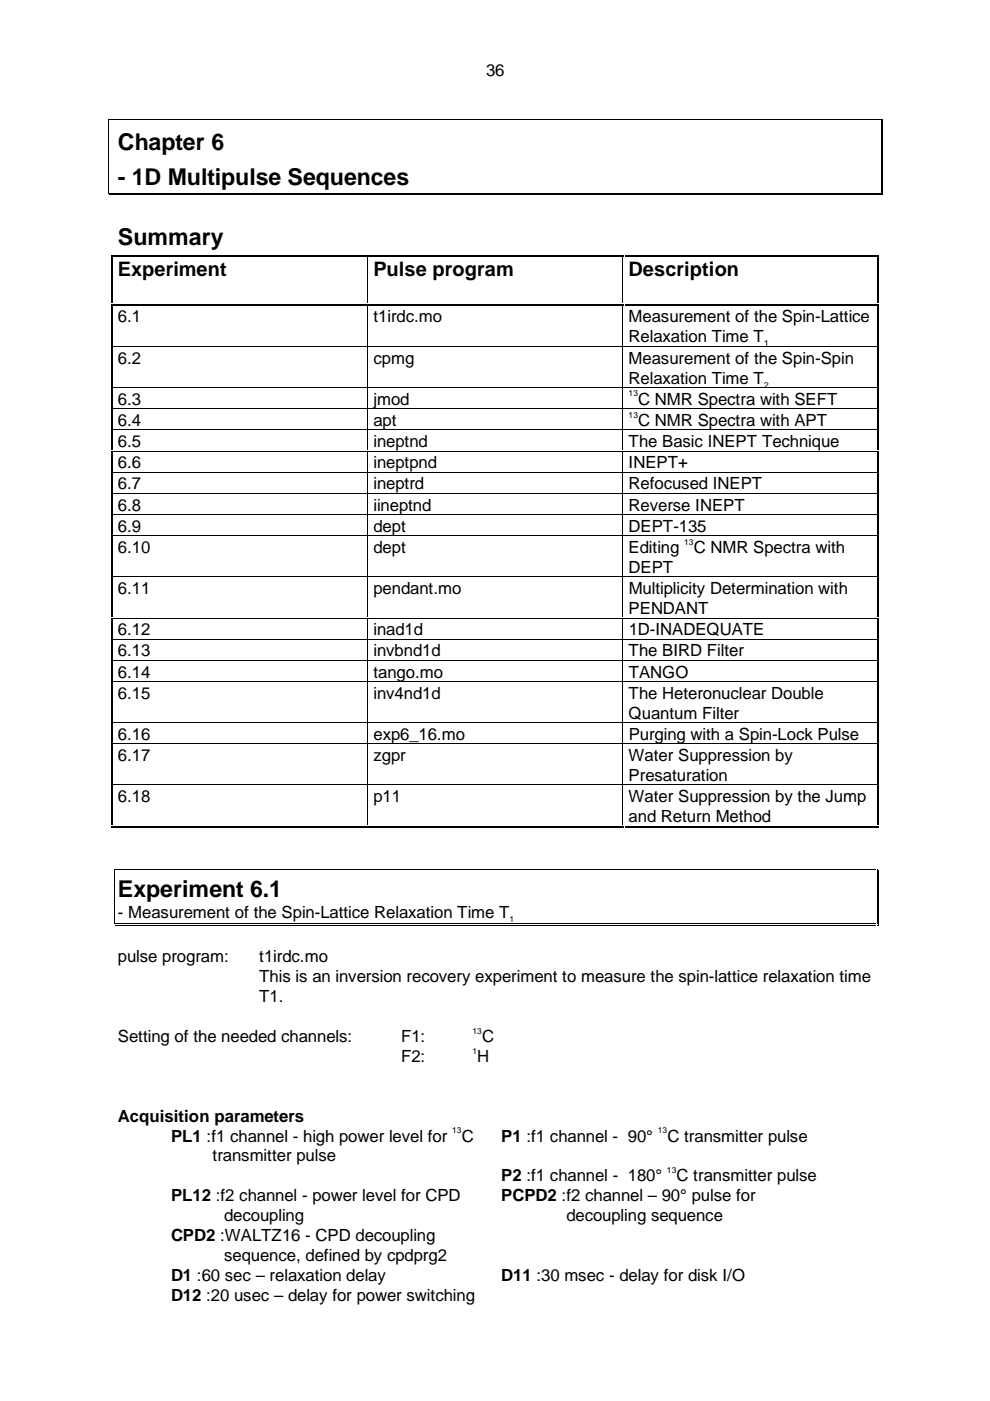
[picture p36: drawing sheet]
<svg xmlns="http://www.w3.org/2000/svg" width="210mm" height="297mm" viewBox="0 0 210 297" stroke-linecap="round" stroke-linejoin="round" font-family="sans-serif">
<defs><g id="words">
<g font-size="4.9">
<text x="25" y="31.7">Chapter 6</text>
<text x="25" y="39.2">- 1D Multipulse Sequences</text>
<text x="25" y="51.9">Summary</text>
<text x="25" y="190.1">Experiment 6.1</text>
</g>
<g font-size="4.2">
<text x="25" y="58.6">Experiment</text>
<text x="79.2" y="58.6">Pulse program</text>
<text x="133.3" y="58.6">Description</text>
</g>
<g font-size="3.6">
<text x="103.1" y="16.1">36</text>
<text x="25" y="68.4">6.1</text>
<text x="79.2" y="68.4">t1irdc.mo</text>
<text x="133.3" y="68.4">Measurement of the Spin-Lattice</text>
<text x="25" y="77.1">6.2</text>
<text x="79.2" y="77.1">cpmg</text>
<text x="133.3" y="72.6">Relaxation Time T</text>
<text x="133.3" y="77.1">Measurement of the Spin-Spin</text>
<text x="133.3" y="81.3">Relaxation Time T</text>
<text x="25" y="85.8">6.3</text>
<text x="79.2" y="85.8">jmod</text>
<text x="135.3" y="85.8">C NMR Spectra with SEFT</text>
<text x="25" y="90.3">6.4</text>
<text x="25" y="94.8">6.5</text>
<text x="79.2" y="90.3">apt</text>
<text x="79.2" y="94.8">ineptnd</text>
<text x="133.3" y="94.8">The Basic INEPT Technique</text>
<text x="135.3" y="90.3">C NMR Spectra with APT</text>
<text x="25" y="99.3">6.6</text>
<text x="79.2" y="99.3">ineptpnd</text>
<text x="133.3" y="99.3">INEPT+</text>
<text x="25" y="103.8">6.7</text>
<text x="79.2" y="103.8">ineptrd</text>
<text x="133.3" y="103.8">Refocused INEPT</text>
<text x="25" y="108.3">6.8</text>
<text x="25" y="112.7">6.9</text>
<text x="79.2" y="108.3">iineptnd</text>
<text x="79.2" y="112.7">dept</text>
<text x="133.3" y="108.3">Reverse INEPT</text>
<text x="133.3" y="112.7">DEPT-135</text>
<text x="25" y="117.2">6.10</text>
<text x="79.2" y="117.2">dept</text>
<text x="133.3" y="117.2">Editing</text>
<text x="147.1" y="117.2">C NMR Spectra with</text>
<text x="25" y="125.9">6.11</text>
<text x="79.2" y="125.9">pendant.mo</text>
<text x="133.3" y="121.5">DEPT</text>
<text x="133.3" y="125.9">Multiplicity Determination with</text>
<text x="133.3" y="130.2">PENDANT</text>
<text x="25" y="134.7">6.12</text>
<text x="79.2" y="134.7">inad1d</text>
<text x="133.3" y="134.7">1D-INADEQUATE</text>
<text x="25" y="139.2">6.13</text>
<text x="25" y="143.6">6.14</text>
<text x="79.2" y="139.2">invbnd1d</text>
<text x="79.2" y="143.6">tango.mo</text>
<text x="133.3" y="139.2">The BIRD Filter</text>
<text x="133.3" y="143.6">TANGO</text>
<text x="25" y="148.1">6.15</text>
<text x="79.2" y="148.1">inv4nd1d</text>
<text x="133.3" y="148.1">The Heteronuclear Double</text>
<text x="133.3" y="152.4">Quantum Filter</text>
<text x="25" y="156.9">6.16</text>
<text x="25" y="161.3">6.17</text>
<text x="79.2" y="161.3">zgpr</text>
<text x="79.2" y="156.9">exp6_16.mo</text>
<text x="133.3" y="161.3">Water Suppression by</text>
<text x="133.3" y="156.9">Purging with a Spin-Lock Pulse</text>
<text x="133.3" y="165.6">Presaturation</text>
<text x="25" y="170.1">6.18</text>
<text x="79.2" y="170.1">p11</text>
<text x="133.3" y="170.1">Water Suppression by the Jump</text>
<text x="133.3" y="174.3">and Return Method</text>
<text x="25" y="194.7">- Measurement of the Spin-Lattice Relaxation Time T</text>
<text x="25" y="204">pulse program:</text>
<text x="55" y="208.2">This is an inversion recovery experiment to measure the spin-lattice relaxation time</text>
<text x="55" y="204">t1irdc.mo</text>
<text x="55" y="212.5">T1.</text>
<text x="25" y="220.9">Setting of the needed channels:</text>
<text x="85" y="220.9">F1:</text>
<text x="102.2" y="220.9">C</text>
<text x="85" y="225.2">F2:</text>
<text x="101.2" y="225.2">H</text>
<text x="25" y="237.8">Acquisition parameters</text>
<text x="36.3" y="242">PL1 :f1 channel - high power level for</text>
<text x="97.9" y="242">C</text>
<text x="106.3" y="242">P1 :f1 channel - 90°</text>
<text x="141.5" y="242">C transmitter pulse</text>
<text x="45.1" y="246.3">transmitter pulse</text>
<text x="106.3" y="250.5">P2 :f1 channel - 180°</text>
<text x="143.4" y="250.5">C transmitter pulse</text>
<text x="36.3" y="254.7">PL12 :f2 channel - power level for CPD</text>
<text x="106.3" y="254.7">PCPD2 :f2 channel – 90° pulse for</text>
<text x="36.3" y="263.2">CPD2 :WALTZ16 - CPD decoupling</text>
<text x="47.5" y="259">decoupling</text>
<text x="120.1" y="259">decoupling sequence</text>
<text x="47.5" y="267.4">sequence, defined by cpdprg2</text>
<text x="36.3" y="275.9">D12 :20 usec – delay for power switching</text>
<text x="36.3" y="271.7">D1 :60 sec – relaxation delay</text>
<text x="106.3" y="271.7">D11 :30 msec - delay for disk I/O</text>
</g>
<g font-size="1.8">
<text x="162" y="73.5">1</text>
<text x="162" y="82.2">2</text>
<text x="133.3" y="84">13</text>
<text x="133.3" y="88.5">13</text>
<text x="145.1" y="115.5">13</text>
<text x="108.1" y="195.5">1</text>
<text x="100.2" y="219.2">13</text>
<text x="100.2" y="223.4">1</text>
<text x="95.9" y="240.2">13</text>
<text x="139.5" y="240.2">13</text>
<text x="141.4" y="248.7">13</text>
</g>
</g></defs>
<g fill="#000">
<path d="M23 25.2l.1 .1zM186.9 25.2l.1 .1zM23 40.9l.1 .1zM23.5 54.1h.4v.4h-.4zM77.7 54.1h.5v.4h-.5zM131.9 54.1h.5v.4h-.5zM185.9 54.1h.5v.4h-.5zM186.9 41.1l.2 .1zM186.9 40.9l.1 .1zM187 40.9l.1 .3zM23.5 64.4h.4v.4h-.4zM23.5 73.4h.4v.1h-.4z"/>
<path d="M77.7 64.4h.5v.4h-.5zM77.7 73.4h.2v.1h-.2zM131.9 64.4h.5v.4h-.5zM131.9 73.4h.2v.1h-.2zM185.9 64.4h.5v.4h-.5zM185.9 73.4h.5v.1h-.5zM23.5 82.1h.4v.2h-.4zM23.5 86.6h.4v.1h-.4zM23.5 91.1h.4v.1h-.4zM23.5 95.6h.4v.1h-.4zM77.7 82.1h.2v.2h-.2zM77.7 86.6h.2v.1h-.2z"/>
<path d="M77.7 91.1h.2v.1h-.2zM77.7 95.6h.2v.1h-.2zM131.9 82.1h.2v.2h-.2zM131.9 86.6h.2v.1h-.2zM131.9 91.1h.2v.1h-.2zM131.9 95.6h.2v.1h-.2zM185.9 82.1h.5v.2h-.5zM185.9 86.6h.5v.1h-.5zM185.9 91.1h.5v.1h-.5zM185.9 95.6h.5v.1h-.5zM23.5 100h.4v.2h-.4zM23.5 104.5h.4v.2h-.4z"/>
<path d="M23.5 109h.4v.2h-.4zM23.5 113.5h.4v.2h-.4zM77.7 100h.2v.2h-.2zM77.7 104.5h.2v.2h-.2zM77.7 109h.2v.2h-.2zM77.7 113.5h.2v.2h-.2zM131.9 100h.2v.2h-.2zM131.9 104.5h.2v.2h-.2zM131.9 109h.2v.2h-.2zM131.9 113.5h.2v.2h-.2zM185.9 100h.5v.2h-.5zM185.9 104.5h.5v.2h-.5z"/>
<path d="M185.9 109h.5v.2h-.5zM185.9 113.5h.5v.2h-.5zM23.5 122.2h.4v.2h-.4zM23.5 130.9h.4v.2h-.4zM23.5 135.4h.4v.2h-.4zM23.5 139.9h.4v.2h-.4zM77.7 122.2h.2v.2h-.2zM77.7 130.9h.2v.2h-.2zM77.7 135.4h.2v.2h-.2zM77.7 139.9h.2v.2h-.2zM131.9 122.2h.2v.2h-.2zM131.9 130.9h.2v.2h-.2z"/>
<path d="M131.9 135.4h.2v.2h-.2zM131.9 139.9h.2v.2h-.2zM185.9 122.2h.5v.2h-.5zM185.9 130.9h.5v.2h-.5zM185.9 135.4h.5v.2h-.5zM185.9 139.9h.5v.2h-.5zM23.5 144.4h.4v.2h-.4zM23.5 153.1h.4v.2h-.4zM23.5 157.6h.4v.2h-.4zM77.7 144.4h.2v.2h-.2zM77.7 153.1h.2v.2h-.2zM77.7 157.6h.2v.2h-.2z"/>
<path d="M131.9 144.4h.2v.2h-.2zM131.9 153.1h.2v.2h-.2zM131.9 157.6h.2v.2h-.2zM185.9 144.4h.5v.2h-.5zM185.9 153.1h.5v.2h-.5zM185.9 157.6h.5v.2h-.5zM23.5 166.3h.4v.2h-.4zM23.5 175.1h.4v.4h-.4zM77.7 166.3h.2v.2h-.2zM77.7 175.1h.5v.4h-.5zM131.9 166.3h.2v.2h-.2zM131.9 175.1h.5v.4h-.5z"/>
<path d="M185.9 166.3h.5v.2h-.5zM185.9 175.1h.5v.4h-.5zM24.2 184.3h.2v.2h-.2zM24.2 195.8h.2v.2h-.2zM185.9 184.3h.1v.2h-.1zM185.9 196.1h.4v.1h-.4zM185.9 195.8h.1v.2h-.1zM186.1 195.8h.2v.4h-.2z"/>
</g>
<g fill="none" stroke="#000" stroke-width=".21">
<path d="M23 25.4v7.7M23 33.2v7.7M23.1 25.2h163.7M186.9 25.4v7.7M186.9 33.2v7.7M187.1 25.4v7.7M187.1 33.2v7.7M23.1 41h163.7M23.1 41.2h163.7M77.8 54.6v9.7M132 54.6v9.7M24 73.5h53.7"/>
<path d="M77.8 64.9v8.4M77.8 73.6v8.4M78 73.5h53.8M132 64.9v8.4M132 73.6v8.4M132.2 73.5h53.7M24 82.2h53.7M24 86.7h53.7M24 91.2h53.7M24 95.6h53.7M77.8 82.3v4.2M77.8 86.8v4.2"/>
<path d="M77.8 91.3v4.2M77.8 95.8v4.2M78 82.2h53.8M78 86.7h53.8M78 91.2h53.8M78 95.6h53.8M132 82.3v4.2M132 86.8v4.2M132 91.3v4.2M132 95.8v4.2M132.2 82.2h53.7M132.2 86.7h53.7"/>
<path d="M132.2 91.2h53.7M132.2 95.6h53.7M24 100.1h53.7M24 104.6h53.7M24 109.1h53.7M24 113.6h53.7M77.8 100.3v4.1M77.8 104.8v4.1M77.8 109.3v4.1M77.8 113.8v8.3M78 100.1h53.8M78 104.6h53.8"/>
<path d="M78 109.1h53.8M78 113.6h53.8M132 100.3v4.1M132 104.8v4.1M132 109.3v4.1M132 113.8v8.3M132.2 100.1h53.7M132.2 104.6h53.7M132.2 109.1h53.7M132.2 113.6h53.7M24 122.3h53.7M24 131h53.7"/>
<path d="M24 135.5h53.7M77.8 122.5v8.4M77.8 131.2v4.1M77.8 135.7v4.1M78 122.3h53.8M78 131h53.8M78 135.5h53.8M132 122.5v8.4M132 131.2v4.1M132 135.7v4.1M132.2 122.3h53.7M132.2 131h53.7"/>
<path d="M132.2 135.5h53.7M24 140h53.7M24 144.5h53.7M24 153.2h53.7M24 157.7h53.7M77.8 140.2v4.1M77.8 144.7v8.3M77.8 153.4v4.1M77.8 157.9v8.4M78 140h53.8M78 144.5h53.8M78 153.2h53.8"/>
<path d="M78 157.7h53.8M132 140.2v4.1M132 144.7v8.3M132 153.4v4.1M132 157.9v8.4M132.2 140h53.7M132.2 144.5h53.7M132.2 153.2h53.7M132.2 157.7h53.7M24 166.4h53.7M77.8 166.6v8.4M78 166.4h53.8"/>
<path d="M132 166.6v8.4M132.2 166.4h53.7M24.3 184.5v6.6M24.3 191.2v4.5M24.5 184.4h161.3M24.5 195.9h161.3M24.5 196.1h161.3M185.9 184.5v6.6M185.9 191.2v4.5M186.2 184.5v6.6M186.2 191.2v4.5"/>
</g>
<g fill="none" stroke="#000" stroke-width=".42">
<path d="M23.7 54.6v9.7M24 54.3h53.7M78.3 54.3h53.5M132.4 54.3h53.5M186.2 54.6v9.7M23.7 64.9v8.4M23.7 73.6v8.4M24 64.6h53.7M78.3 64.6h53.5M132.4 64.6h53.5M186.2 64.9v8.4M186.2 73.6v8.4"/>
<path d="M23.7 82.3v4.2M23.7 86.8v4.2M23.7 91.3v4.2M23.7 95.8v4.2M186.2 82.3v4.2M186.2 86.8v4.2M186.2 91.3v4.2M186.2 95.8v4.2M23.7 100.3v4.1M23.7 104.8v4.1M23.7 109.3v4.1M23.7 113.8v8.3"/>
<path d="M186.2 100.3v4.1M186.2 104.8v4.1M186.2 109.3v4.1M186.2 113.8v8.3M23.7 122.5v8.4M23.7 131.2v4.1M23.7 135.7v4.1M186.2 122.5v8.4M186.2 131.2v4.1M186.2 135.7v4.1M23.7 140.2v4.1M23.7 144.7v8.3"/>
<path d="M23.7 153.4v4.1M23.7 157.9v8.4M186.2 140.2v4.1M186.2 144.7v8.3M186.2 153.4v4.1M186.2 157.9v8.4M23.7 166.6v8.4M24 175.3h53.7M78.3 175.3h53.5M132.4 175.3h53.5M186.2 166.6v8.4"/>
</g>
<use href="#words"/>
</svg>
